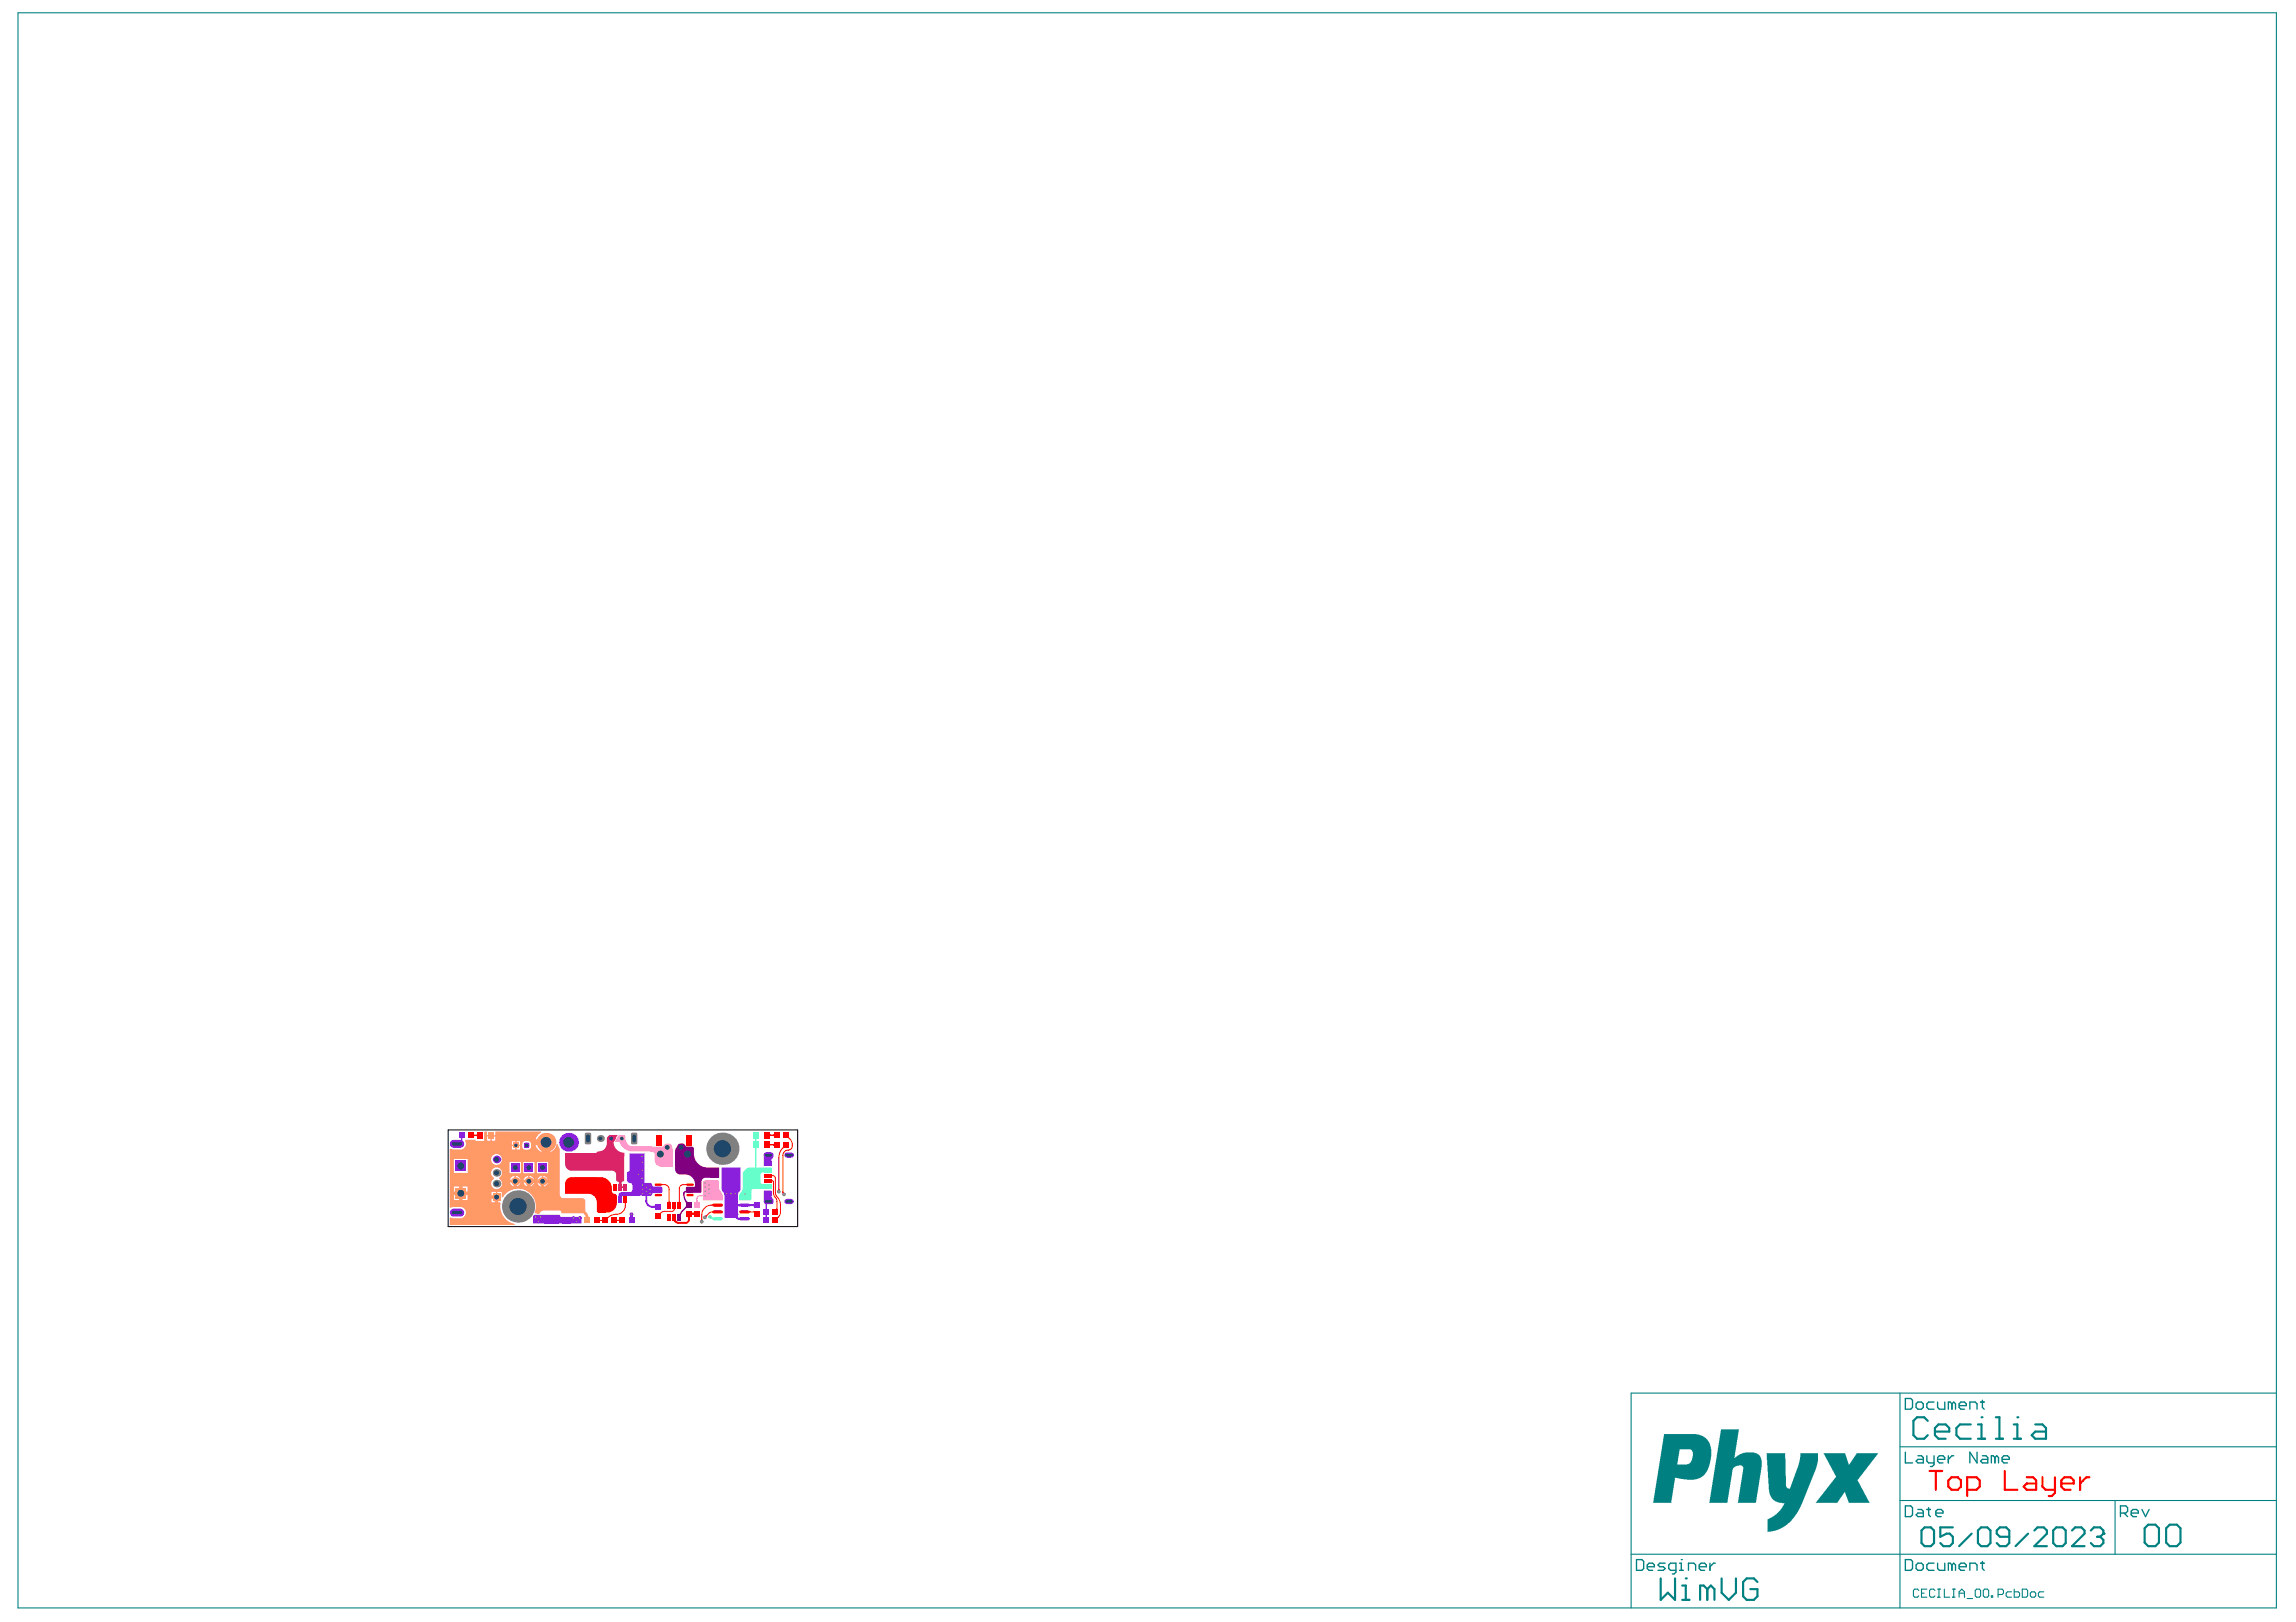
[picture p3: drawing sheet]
<svg xmlns="http://www.w3.org/2000/svg" width="297mm" height="210mm" viewBox="0 0 297 210" stroke-linecap="round" stroke-linejoin="round" font-family="sans-serif">
<g fill="#008080">
<path d="M222.7 185h2.3l-.6 3.7 .7-.5 .7-.2h1.3l.4 .2 .3 .4 .1 .4v.9l-.7 4.6h-2.4l.7-4.2a.58 .58 0 0 0-.1-.6h-.7l-.3 .2a.59 .59 0 0 0-.3 .6l-.6 4h-2.4z"/>
<path d="M228.5 188.1h2.4l.2 4.2v.2l.3 .2 .2-.1 1.1-3.1 .2-.9v-.5h2.3v1l-.4 1.3-1.8 4.6-.8 1.2-1 1.2-1 .5-.8 .3-.7 .1v-1.2a.45 .45 0 0 1 .4-.7l.7-.4 .5-.6 .5-.9h-.6l-.6-.2-.4-.4-.2-.4-.2-.7z"/>
<path d="M235.9 188.1h2.8l.4 1.4 .2-.1 .9-1.3h2.8l-2.6 3.3a.38 .38 0 0 0 .1 .5l1.4 2.6h-2.7l-.5-1.4h-.1l-.9 1.4h-2.8l2.2-2.8 .2-.3a.34 .34 0 0 0 .1-.6z"/>
<path d="M215.3 185.6h4.2l.8 .2 .6 .5 .4 .7 .1 .5-.1 1.4-.2 .8-.3 .7-.2 .4-.6 .4-.8 .3h-.9l-1.6-.3-.5 3.3h-2.3zM217.3 187.6l-.3 1.9h1.3l.3-.1 .3-.5 .1-.7a.57 .57 0 0 0-.3-.6z"/>
</g>
<g fill="none" stroke="#008080" stroke-width=".14">
<path d="M2.3 1.7h292.2v206.4h-292.2zM245.8 187.2h48.7M245.8 194.2h48.7M245.8 180.3v27.8M273.6 194.2v6.9M294.5 180.3h-83.5v27.8M211 201.1h83.5M248.2 205.8l-.1-.1h-.4l-.2 .1v.7l.2 .2h.4l.1-.2M248.6 206.2h.3M249.3 205.7h-.7v1h.7M250.3 205.8l-.1-.1h-.4l-.2 .1v.7l.2 .2h.4l.1-.2M250.7 205.7h.3"/>
<path d="M250.7 206.7h.3M250.8 205.7v1M251.5 205.7v1h.7M252.6 205.7h.3M252.6 206.7h.3M252.8 205.7v1M253.5 206.2h.7M253.5 206.7v-.7l.3-.3 .4 .3v.7M254.5 206.9h.7M255.5 205.8l.2-.1h.4l.1 .1v.7l-.1 .2h-.4l-.2-.2zM256.6 205.8l.2-.1h.3l.2 .1v.7l-.2 .2h-.3l-.2-.2zM257.6 206.5h.2v.2h-.2z"/>
<path d="M258.5 206.3h.5l.2-.1v-.4l-.2-.1h-.5v1M260.2 206h-.5l-.2 .2v.3l.2 .2h.5M260.6 205.7v1h.5l.2-.2v-.3l-.2-.2h-.5M261.6 205.7h.5l.2 .1v.7l-.2 .2h-.5zM262.7 206.2l.1-.2h.4l.2 .2v.3l-.2 .2h-.4l-.1-.2zM264.4 206h-.5l-.2 .2v.3l.2 .2h.5"/>
</g>
<g fill="none" stroke="#008080" stroke-width=".28">
<path d="M248.6 198.1l.4-.4h.8l.4 .4v1.6l-.4 .4h-.8l-.4-.4zM249.4 183.9l-.5-.5h-.9l-.5 .5v1.8l.5 .5h.9l.5-.5M250.3 185.3h1.9v-.5l-.5-.5h-.9l-.5 .5v.9l.5 .5h.9M252.6 197.7h-1.6v1.2l.8-.4h.4l.4 .4v.8l-.4 .4h-.8l-.4-.4M255 184.3h-1.4l-.5 .5v.9l.5 .5h1.4M255.1 198.5l-1.6 1.6M255.9 186.2h.9M255.9 184.3h.5v1.9M255.9 198.1l.4-.4h.8l.4 .4v1.6l-.4 .4h-.8l-.4-.4zM256.4 183.4h.1M258.2 183.4h.5v2.8M258.2 186.2h.9"/>
<path d="M259.9 198.9h-1.2l-.4-.4v-.4l.4-.4h.8l.4 .4v1.6l-.4 .4h-.8l-.4-.4M260.5 186.2h1M260.5 184.3h.5v1.9M261 183.4h.1M262.4 198.5l-1.6 1.6M263.2 198.1l.4-.4h.8l.4 .4v.4l-1.6 1.6h1.6M263.3 184.3h.9l.5 .5v1.4h-1.4l-.5-.5 .5-.4h1.4M265.6 198.1l.4-.4h.8l.4 .4v1.6l-.4 .4h-.8l-.4-.4zM268.1 198.1l.4-.4h.8l.4 .4v.4l-1.6 1.6h1.6M270.5 198.1l.4-.4h.8l.4 .4v.4M271.3 198.9h.4M271.7 198.9l.4 .4v.4l-.4 .4h-.8l-.4-.4"/>
<path d="M272.1 198.5h.1M272.1 198.5l-.4 .4M277.5 197.8l.4-.5h.9l.5 .5v1.8l-.5 .5h-.9l-.4-.5zM280.2 197.8l.5-.5h.9l.5 .5v1.8l-.5 .5h-.9l-.5-.5zM214.8 204.3v2.7l1-.9 .9 .9v-2.7M217.6 207h1M217.6 205.2h.5v1.8M218.1 204.3h.1M220.9 205.7l-.5-.5h-.5v1.8M220.9 205.7v1.3M220.9 205.7l.4-.5 .5 .5v1.3M222.7 204.3v1.8l1 .9 .9-.9v-1.8"/>
<path d="M227.4 204.7l-.5-.4h-.9l-.5 .4v1.9l.5 .4h.9l.5-.4v-.9h-1"/>
</g>
<g fill="none" stroke="#008080" stroke-width=".17">
<path d="M246.5 194.9h.7l.2 .2v.9l-.2 .3h-.7zM246.5 181h.7l.2 .2v.9l-.2 .3h-.7zM246.5 187.9v1.4h.9M247.9 181.7l.2-.3h.5l.2 .3v.4l-.2 .3h-.5l-.2-.3zM248.1 195.3h.5l.2 .3v.7h-.7l-.2-.3 .2-.2h.7M248.1 188.4h.5l.2 .2v.7h-.7l-.2-.2 .2-.2h.7M249.3 195.3h.4M249.3 188.4v.7l.2 .2h.7M249.5 195.1v.9l.2 .3M250.2 181.4h-.7l-.2 .3v.4l.2 .3h.7M250.2 188.4v1.1l-.2 .3h-.3M250.4 195.8h1v-.2l-.3-.3h-.4l-.3 .3v.4l.3 .3h.4"/>
<path d="M250.7 181.4v.7l.2 .3h.7v-1M250.7 188.9h.9v-.3l-.2-.2h-.5l-.2 .2v.5l.2 .2h.5M252.1 188.4v.9M252.5 181.7l-.2-.3h-.2v1M252.5 181.7v.7M252.5 181.7l.3-.3 .2 .3v.7M252.8 188.4h-.3l-.4 .5M253.5 181.9h.9v-.2l-.3-.3h-.4l-.2 .3v.4l.2 .3h.4M254.8 182.4v-1h.7l.3 .3v.7M255.8 187.9v1.4l-1-1.4v1.4M256.2 181.4h.5M256.5 188.4h.4l.3 .2v.7h-.7l-.3-.2 .3-.2h.7"/>
<path d="M256.5 181.2v.9l.2 .3M258.1 188.6l-.2-.2h-.3v.9M258.1 188.6v.7M258.1 188.6l.2-.2 .3 .2v.7M259 188.9h.9v-.3l-.2-.2h-.5l-.2 .2v.5l.2 .2h.5M274.3 195.8h.7l.3-.2v-.5l-.3-.2h-.7v1.4M274.8 195.8l.5 .5M275.7 195.8h.9v-.2l-.2-.3h-.5l-.2 .3v.4l.2 .3h.5M277.1 195.3l.5 1 .4-1M211.7 201.8h.7l.2 .3v.9l-.2 .2h-.7zM213.1 202.8h.9v-.3l-.2-.2h-.5l-.2 .2v.5l.2 .2h.5M215.4 202.3h-.7l-.2 .2 .2 .3h.5l.2 .2-.2 .2h-.7"/>
<path d="M216.8 203.2h-.7l-.2-.2v-.5l.2-.2h.7v1.1l-.2 .3h-.2M217.3 203.2h.4M217.3 202.3h.2v.9M217.5 201.8h.1M218.4 203.2v-.9h.7l.3 .2v.7M219.8 202.8h1v-.3l-.3-.2h-.4l-.3 .2v.5l.3 .2h.4M221.2 202.3v.9M221.9 202.3h-.2l-.5 .5M246.5 201.8h.7l.2 .3v.9l-.2 .2h-.7zM247.9 202.5l.2-.2h.5l.2 .2v.5l-.2 .2h-.5l-.2-.2zM250.2 202.3h-.7l-.2 .2v.5l.2 .2h.7M250.7 202.3v.7l.2 .2h.7v-.9"/>
<path d="M252.5 202.5l-.2-.2h-.2v.9M252.5 202.5v.7M252.5 202.5l.3-.2 .2 .2v.7M253.5 202.8h.9v-.3l-.3-.2h-.4l-.2 .2v.5l.2 .2h.4M254.8 203.2v-.9h.7l.3 .2v.7M256.2 202.3h.5M256.5 202.1v.9l.2 .2"/>
</g>
<path d="M69 157.3l.2-.1h3.1l.3 .3h2.5l.1 .1v.7h-6.2z" fill="#8a20db"/>
<path d="M78.6 147.1l.5-.2 .3 .9a1.39 1.39 0 0 0 1.4 1.4v.5l-.2-.2h-3.5v-.2l.2-.2a1.18 1.18 0 0 0 1.2-1.1v-.6z" fill="#da2467"/>
<path d="M69.8 155.1h5.6l.3 .3v1.3l-.3 .3h-2.7l-.3-.4-2.1 .1-.3 .1h-.4v-1.4z" fill="#f96"/>
<g fill="#8a20db">
<path d="M98.9 149.3l.1-.2h.8a.51 .51 0 0 1 0 .9v.9h-1z"/>
<path d="M98.8 154.1h1v.7l.2 .3a.44 .44 0 0 1-.2 .7h-.8l-.1-.1z"/>
</g>
<path d="M96.5 151.3l.5-.2h2.8v.6h-1.2l-.2 .3v1.1l.3 .1h1.1v.7h-2.4l-.2 .1v1.2l-.1 .1h-1.5v-.6l.4-.6 .1-.3v-2z" fill="#6fc"/>
<path d="M84.7 148.5l.2-.1h1l.1-.2a.77 .77 0 0 1 1.1 .7v2.1h-1.5a.89 .89 0 0 1-.9-.9z" fill="#f9c"/>
<path d="M87.5 148.5a.6 .6 0 0 1 .9-.2l.1 .1h1l.2 .1a2.51 2.51 0 0 0 1 2.4l.7 .2h1.6v1.3h-1.7a.56 .56 0 0 0-.6 .6v1.3l-1.8 .1-.1-.1v-.7h1a1.22 1.22 0 0 0-1.1-1.6h-.7a.69 .69 0 0 1-.7-.7v-2.4z" fill="#800080"/>
<path d="M93.4 151.1h2.4v2.8l-.3 .8v2.8h-1.8v-2.9l-.3-.7z" fill="#8a20db"/>
<path d="M91.1 152.8l1.9-.1 .1 1.3a1.47 1.47 0 0 1 .4 1.4h-2.6v-2.4z" fill="#f9c"/>
<path d="M73.3 152.6l.6-.3h3.8a1.53 1.53 0 0 1 1.5 1.9l.1 .2a.39 .39 0 0 1 .5 .4v.7a1.26 1.26 0 0 1-1.3 1.4h-1.2l-.1-.1v-1.2a1.11 1.11 0 0 0-1.1-1.1h-3v-1.4z" fill="#f00"/>
<path d="M73.1 149.2h7.7v3.6l-.4 .2v1.1h-.3v-1.1l-.4-.2v-.8a.52 .52 0 0 0-.5-.5h-5.2a.86 .86 0 0 1-.9-.9z" fill="#da2467"/>
<g fill="#8a20db">
<path d="M81.5 149.2h1.9v4.7a.82 .82 0 0 1-.9 .9h-1.9l-.1 .1v.8h-.5l.1-1.3 .2-.1 1.4-.1 .1-.2v-.6a.47 .47 0 0 0-.5-.4l-.2-.2v-1.1l.2-.1 .2-.2z"/>
<path d="M82.9 153.2l.2-.1h1l.2 .1a.32 .32 0 0 0 .4 .4h.9l.1 .1v.6l-.2 .1h-1l-.4 .3h-1l-.3-.2z"/>
</g>
<path d="M58.2 148.7h.1a2.48 2.48 0 0 0 1.4 0 .73 .73 0 0 0 .5-1.1l.1-.1h1.2v.1h1.1v-1.2h.4v.5h1.1v-.5h5.9v.2a1.38 1.38 0 0 0-.8 1.1h1.4l.1 .1v1.4a1.38 1.38 0 0 0 1.3-1.1h.2l.2 .6v5.9a.52 .52 0 0 0 .5 .5h2.5l.1 .1-.1 .1h-.4v.9l-.1 .1h-.7v.7h-.2v-.3h-.7l-.1-.1v-.6h-.6l-.1-.1v-.7h-1v.7l-.1 .1h-1.1v.6l-.4 .2a.39 .39 0 0 1-.6 .2h-.1a2.33 2.33 0 0 0-1.2-2.9 2.33 2.33 0 0 0-3 .9l-.1-.1v-.7h-.6v1.4h.3l.2 .1a2.28 2.28 0 0 0 1.8 2.7v.1h-8.4v-.9h.1a2.48 2.48 0 0 0 1.4 0 .74 .74 0 0 0 .6-.8 .74 .74 0 0 0-.8-.6h-.8l-.4 .1-.1-.1zM63.6 147.1v.5h.5v-.5zM63 147.1v.5h.5v-.5zM66.8 147.7v.4h.5v-.4zM66.2 147.7v.4h.5v-.4zM66.8 148.3v.4h.5v-.4zM66.2 148.3v.4h.5v-.4zM67.6 148.2a.61 .61 0 0 0 1.2 0 .61 .61 0 0 0-1.2 0zM69.2 147.9a1.38 1.38 0 0 0 1.4 1.3v-1.3zM63.5 150a.71 .71 0 0 0 1.4 0 .71 .71 0 0 0-1.4 0zM58.7 150v1.8h1.8v-1.8zM67.7 150.4v1.4h1.5v-1.4zM65.9 150.4v1.4h1.5v-1.4zM69.5 150.4v1.4h1.4v-1.4zM68.5 152.2v.6h.6l-.2-.5zM67.9 152.4l-.2 .4h.6v-.6zM66.7 152.2v.6h.7l-.2-.4zM66.1 152.4l-.1 .4h.6v-.6zM70.3 152.2v.6h.6l-.2-.4zM69.6 152.4l-.1 .4h.6v-.6zM68.5 153v.6l.4-.2 .2-.4zM67.7 153l.2 .3 .4 .3v-.6zM66.7 153v.6l.4-.2 .3-.4zM66 153l.1 .3 .5 .3v-.6zM70.3 153v.6l.3-.2 .3-.4zM69.5 153l.1 .3 .5 .3v-.6zM63.7 151.4l-.2 .5 .2 .3 .2 .2v.2a.7 .7 0 0 0-.2 1 .7 .7 0 0 0 1.1 0 .7 .7 0 0 0-.2-1v-.2a.71 .71 0 0 0 .2-1.1 .71 .71 0 0 0-1.1 .1zM59.7 153.5v.8h.8v-.8zM58.7 153.5v.8h.8v-.8zM63.6 154.2v.6h.6v-.6zM59.7 154.5v.8h.8v-.8zM58.7 154.5v.8h.8v-.8zM63.6 155v.6h.6v-.6zM70.3 155.2v.6h1v-.6zM74.2 155.3v.8h.6v-.8zM73.4 156v.5h.6v-.5z" fill="#f96"/>
<g fill="#8a20db">
<path d="M83.4 154.4h.4l-.1 .1h-.2z"/>
<path d="M95.4 157.3l.1 .2h-.3z"/>
<path d="M95.2 156.9l.2 .1v.3z"/>
<path d="M81.5 157.3h.4l-.1 .2h-.2z"/>
</g>
<path d="M90.9 154.7l.2-.1v.3l-.2-.1z" fill="#f9c"/>
<g fill="#f00">
<path d="M100.7 153.8h.1l.1 .2h-.3z"/>
<path d="M101.2 154.2h.1l.2 .1-.3 .2z"/>
<path d="M90.7 157.7h.1l.2 .2h-.4z"/>
<path d="M91.2 157.3l.2-.1 .1 .1-.1 .2z"/>
</g>
<path d="M92.1 157.4l.1 .2-.1 .2-.2-.1z" fill="#6fc"/>
<g fill="#f00">
<path d="M61.6 146.8h.1v.3l-.1-.1z"/>
<path d="M61.3 146.8h.2v.2l-.2 .1z"/>
</g>
<path d="M59.6 147.3h.3l-.1 .1h-.2z" fill="#8a20db"/>
<g fill="#6fc">
<path d="M97.7 147.5h.2v.2h-.3z"/>
<path d="M97.6 148.6h.3v.2h-.2z"/>
</g>
<g fill="#f00">
<path d="M99.6 148h.2v.2l-.2 .1z"/>
<path d="M100.5 156.4l.1 .1h-.2z"/>
</g>
<g fill="#8a20db">
<path d="M99.1 156.3h.1l.1 .2h-.3z"/>
<path d="M99 157.2h.3l-.1 .1h-.1z"/>
</g>
<path d="M100.5 157.5h.3l-.1 .1z" fill="#f00"/>
<path d="M99.1 157.4h.1l.1 .1h-.3z" fill="#8a20db"/>
<g fill="#f00">
<path d="M100 148h.1v.3l-.1-.1z"/>
<path d="M101.3 148.4l.2 .1h-.3z"/>
</g>
<g fill="#800080">
<path d="M88.8 155.4l.2 .1-.2 .3-.1-.3z"/>
<path d="M88.8 156l.2 .3-.3 .1-.1-.2z"/>
</g>
<g fill="#f00">
<path d="M89.5 156.8l.2 .1v.3l-.2 .1z"/>
<path d="M88.9 157.4h.5l-.1 .3h-.3z"/>
<path d="M89.6 156.9l.2-.1v.5l-.2-.1z"/>
</g>
<path d="M90.1 155.3h.1l.1 .2h-.3z" fill="#f9c"/>
<path d="M84.5 156l.3-.1v.5l-.3-.1z" fill="#8a20db"/>
<g fill="#f00">
<path d="M88.7 153.3l.1-.1v.2h-.1z"/>
<path d="M85.6 153.2l.2 .1v.1h-.2z"/>
</g>
<path d="M88 157h.2l-.1 .2h-.3z" fill="#800080"/>
<g fill="#f00">
<path d="M86.5 155.4l.2 .1h-.2z"/>
<path d="M87.1 156.3h.2v.1z"/>
<path d="M87.8 155.4l.2 .1h-.2z"/>
<path d="M87 158l.4-.2 .2 .3-.3 .1z"/>
</g>
<path d="M80.5 153.6l.2-.1v.3l-.2-.1z" fill="#da2467"/>
<path d="M80.8 155.7h.2v.1z" fill="#f00"/>
<path d="M80.4 153.5l.2 .1v.1l-.2 .1z" fill="#da2467"/>
<g fill="#f00">
<path d="M79.8 157.8l.1 .1-.1 .1z"/>
<path d="M78.4 157.6h.3l-.1 .1z"/>
<path d="M77.8 157.9l.1-.1v.2z"/>
</g>
<path d="M81.6 157.3h.2l.1 .3h-.4z" fill="#8a20db"/>
<g fill="#f00">
<path d="M80 157.9l.1-.1v.2z"/>
<path d="M77.6 157.8l.1 .1-.1 .1z"/>
</g>
<path d="M97.3 155.8l.2-.1v.5l-.2-.1z" fill="#8a20db"/>
<path d="M97.4 156.8h.1v.1z" fill="#f00"/>
<g fill="#8a20db">
<path d="M95.4 155.7l.3 .1v.3l-.3 .1z"/>
<path d="M95 157.5l.4-.2 .1 .3-.2 .2z"/>
</g>
<path d="M97 156.7l.1 .1v.1h-.1z" fill="#f00"/>
<g fill="#8a20db">
<path d="M96.9 155.8h.3v.3h-.3z"/>
<path d="M95.4 155.8h.3v.3h-.3z"/>
</g>
<path d="M92 157.5h.3l-.1 .4-.2-.2z" fill="#6fc"/>
<g fill="#f00">
<path d="M92 155.9h.2v.2l-.2-.1z"/>
<path d="M99.6 146.7l.2 .1v.2l-.2 .1z"/>
</g>
<path d="M97.6 147.4h.3v.1h-.2z" fill="#6fc"/>
<g fill="#f00">
<path d="M101.9 147.3l.2-.1 .1 .1z"/>
<path d="M100 146.8l.1-.1v.4l-.1-.1z"/>
</g>
<path d="M98.7 153.4h.1v.3l-.1-.1z" fill="#6fc"/>
<g fill="#f00">
<path d="M99.8 152.7l.1 .1-.1 .1z"/>
<path d="M99.8 152l.1 .1-.1 .1z"/>
</g>
<path d="M98.7 151.3l.1-.1v.4l-.1-.1z" fill="#6fc"/>
<g fill="#f96">
<path d="M59.4 153.4h.4v.2l.2 .1h-.7l.1-.1z"/>
<path d="M60.3 154.1l.1 .1h.3v.4h-.3l-.1 .2z"/>
<path d="M58.6 154.2h.2l.1-.1v.7l-.1-.2h-.2z"/>
<path d="M59.3 155.1h.7l-.2 .1v.3h-.4v-.3z"/>
</g>
<path d="M59.6 147.4h.2v.2l-.2-.1z" fill="#8a20db"/>
<g fill="#f96">
<path d="M63.4 154.7h.3l.1-.1v.7l-.1-.2h-.3z"/>
<path d="M63.9 155.4h.7l-.1 .1-.1 .3h-.3l-.1-.3z"/>
</g>
<g fill="#f9c">
<path d="M80.1 147.8l.8-.7v.4l.4 .7-.8 .2z"/>
<path d="M84.5 148.4l1.6 .3-1.4 .8 .1-.1a.72 .72 0 0 0-.7-.4z"/>
</g>
<path d="M99 155.8h.3l-.1 .2h-.1z" fill="#8a20db"/>
<g fill="#f96">
<path d="M69.8 148.7h1.7l-.4 .5-.1 .5h-.7l-.1-.5z"/>
<path d="M69.1 147.5l.4-.1v.8h-.4z"/>
<path d="M70.6 152.5l.4 .2v.3l-.4 .2z"/>
<path d="M69.4 152.7l.4-.2v.7l-.4-.2z"/>
<path d="M69.8 153.2h.8l-.2 .5h-.4z"/>
<path d="M68.8 152.5l.4 .2v.3l-.4 .2z"/>
<path d="M68.1 153.2h.7l-.2 .5h-.4z"/>
<path d="M66.3 153.3h.7l-.2 .4h-.3z"/>
</g>
<path d="M80 146.9h.4v.9h-.9z" fill="#f9c"/>
<path d="M79.1 146.9h.8l-.5 .9h-.3z" fill="#da2467"/>
<path d="M73.6 153l.7-.7h2.9l.6 .7v1.1h-4.2z" fill="#f00"/>
<path d="M73.6 149.6h4.2v1.1l-.6 .7h-2.9l-.7-.7z" fill="#da2467"/>
<path d="M74.9 156.2l.8 .8" fill="none" stroke="#f96" stroke-width=".35"/>
<circle cx="74.9" cy="156.2" r=".17" fill="#f96"/>
<path d="M66.7 152.9v.8M76 157.7v.2" fill="none" stroke="#f96" stroke-width=".35"/>
<path d="M83.6 154.2v1.2M84.4 156.2h.7M95 156l-.4 .4M95.3 157.1h.1M95.3 157.1v.4M95.5 157.7h.8M96.3 156h1.7" fill="none" stroke="#8a20db" stroke-width=".24"/>
<path d="M59.7 146.9v.5M99.1 155.5v1.3" fill="none" stroke="#8a20db" stroke-width=".14"/>
<circle cx="68.4" cy="152.9" r=".17" fill="#f96"/>
<path d="M65.5 152.9h2.9v.9" fill="none" stroke="#f96" stroke-width=".35"/>
<circle cx="70.2" cy="152.9" r=".17" fill="#f96"/>
<path d="M58.5 154.4h2.6M59.6 153.1v2.7M63 154.9h1.2v1.1M68.4 152.9h2.9M70.2 152.9v.9M74.9 156.2h.1M75.7 157l.3 .7" fill="none" stroke="#f96" stroke-width=".35"/>
<path d="M69.1 147.8h1.5v2.1" fill="none" stroke="#f96" stroke-width=".7"/>
<path d="M80.4 147.3a1.32 1.32 0 0 0 1.4 1.4h2.2a1.84 1.84 0 0 1 1.4 .7" fill="none" stroke="#f9c" stroke-width=".7"/>
<path d="M80.1 150v.3" fill="none" stroke="#da2467" stroke-width=".7"/>
<path d="M91.9 157.5a1.1 1.1 0 0 0 .9 .2M97.8 146.9v6.6h1.5M97.8 151.4h1.5" fill="none" stroke="#6fc" stroke-width=".17"/>
<path d="M79.4 157.9h1.1M80.9 155.3a1.46 1.46 0 0 1-.8 1.8h-.3a1.93 1.93 0 0 0-1.5 .8h-1.1M85.2 153.3h.8a.61 .61 0 0 1 .6 .6v2M87.2 155.9v.6l-.1 .2-1.1 .1a1.06 1.06 0 0 0-.9 .5v.1M89.3 153.3h-.9l-.3 .1-.1 .2-.1 2.3M92.8 156a1.62 1.62 0 0 0-1.9 .8l-.1 1.3M92.8 156.8l-1 .1-.6 .6M96.3 156.8h1.7l.1 .5M99.3 152.1h.7l.3 .2v2.1l.2 .5a2.43 2.43 0 0 1 .4 2.2l-.6 .8M99.3 152.8h.7l.1 .1v1.7l.3 .5 .1 .4v1.1l-.2 .2M101.7 146.9a1.36 1.36 0 0 1 .7 1.7l-.2 .2a.9 .9 0 0 0-.9 .7v4.7l.1 .4M101.7 148.1a2.18 2.18 0 0 0-.9 1.7v4.4" fill="none" stroke="#f00" stroke-width=".13"/>
<path d="M59.7 147.4a.59 .59 0 0 1-.6 .6M99.1 156.8v1.1M99.1 155.5h.3" fill="none" stroke="#8a20db" stroke-width=".14"/>
<path d="M60.9 146.9l1.2 .1M99.2 148.1h1.3M99.2 146.9h1.3" fill="none" stroke="#f00" stroke-width=".17"/>
<path d="M89.3 154.2l-.8 .1a1.52 1.52 0 0 0 .6 1.6 2.14 2.14 0 0 0-1.2 1.7" fill="none" stroke="#800080" stroke-width=".17"/>
<path d="M91.2 154.7h-.6l-.4 .3v.9" fill="none" stroke="#f9c" stroke-width=".17"/>
<path d="M90.2 157.1h-1.1v.7l-.2 .4h-1.1a.56 .56 0 0 1-.6-.6" fill="none" stroke="#f00" stroke-width=".24"/>
<path d="M81.7 157.1h.1M81.7 157.1v.8M83.6 155.4a.76 .76 0 0 0 .8 .8M94.6 156.4a.75 .75 0 0 1 .7 .7M95 156h1.3M95.3 157.5l.2 .2M98 156h.1" fill="none" stroke="#8a20db" stroke-width=".24"/>
<path d="M75.5 150.2h.2M80.2 153.6h.7" fill="none" stroke="#da2467" stroke-width=".17"/>
<path d="M249.6 190.4h1.7M250.4 190.4v2.4M252.1 191.6l.4-.4h.8l.4 .4v.8l-.4 .4h-.8l-.4-.4zM254.5 192.8h1.2l.4-.4v-.8l-.4-.4h-1.2v2.4M259.4 190.4v2.4h1.6M262.2 191.2h.8l.4 .4v1.2h-1.2l-.4-.4 .4-.4h1.2M264.2 191.2v1.2l.4 .4h1.3M265.9 191.2v2l-.4 .4h-.5M266.7 192h1.6v-.4l-.4-.4h-.8l-.4 .4v.8l.4 .4h.8M269.1 191.2v1.6M270.3 191.2h-.4l-.8 .8" fill="none" stroke="#f00" stroke-width=".28"/>
<circle cx="69.3" cy="157.5" r=".24" fill="#8a20db"/>
<circle cx="69.3" cy="157.5" r=".1" fill="#a6968d"/>
<circle cx="69.7" cy="158" r=".24" fill="#8a20db"/>
<circle cx="69.7" cy="158" r=".1" fill="#a6968d"/>
<circle cx="69.9" cy="157.5" r=".24" fill="#8a20db"/>
<circle cx="69.9" cy="157.5" r=".1" fill="#a6968d"/>
<circle cx="74.6" cy="158" r=".24" fill="#8a20db"/>
<circle cx="74.6" cy="158" r=".1" fill="#a6968d"/>
<circle cx="75" cy="157.6" r=".24" fill="#8a20db"/>
<circle cx="75" cy="157.6" r=".1" fill="#a6968d"/>
<circle cx="74.2" cy="157.6" r=".24" fill="#8a20db"/>
<circle cx="74.2" cy="157.6" r=".1" fill="#a6968d"/>
<circle cx="91.9" cy="157.5" r=".24" fill="#6fc"/>
<circle cx="91.9" cy="157.5" r=".1" fill="#a6968d"/>
<circle cx="91.2" cy="157.5" r=".24" fill="#808080"/>
<circle cx="91.2" cy="157.5" r=".1" fill="#a6968d"/>
<circle cx="90.8" cy="158.1" r=".24" fill="#808080"/>
<circle cx="90.8" cy="158.1" r=".1" fill="#a6968d"/>
<circle cx="96.4" cy="154.5" r=".24" fill="#6fc"/>
<circle cx="96.4" cy="154.5" r=".1" fill="#a6968d"/>
<circle cx="101.4" cy="154.6" r=".24" fill="#808080"/>
<circle cx="101.4" cy="154.6" r=".1" fill="#a6968d"/>
<circle cx="100.8" cy="154.2" r=".24" fill="#808080"/>
<circle cx="100.8" cy="154.2" r=".1" fill="#a6968d"/>
<circle cx="91.2" cy="154.7" r=".24" fill="#f9c"/>
<circle cx="91.2" cy="154.7" r=".1" fill="#a6968d"/>
<circle cx="91.7" cy="154.5" r=".24" fill="#f9c"/>
<circle cx="91.7" cy="154.5" r=".1" fill="#a6968d"/>
<circle cx="91.7" cy="153.9" r=".24" fill="#f9c"/>
<circle cx="91.7" cy="153.9" r=".1" fill="#a6968d"/>
<circle cx="91.7" cy="153.3" r=".24" fill="#f9c"/>
<circle cx="91.7" cy="153.3" r=".1" fill="#a6968d"/>
<circle cx="91.2" cy="154.2" r=".24" fill="#f9c"/>
<circle cx="91.2" cy="154.2" r=".1" fill="#a6968d"/>
<circle cx="91.2" cy="153.6" r=".24" fill="#f9c"/>
<circle cx="91.2" cy="153.6" r=".1" fill="#a6968d"/>
<circle cx="91.2" cy="153.1" r=".24" fill="#f9c"/>
<circle cx="91.2" cy="153.1" r=".1" fill="#a6968d"/>
<circle cx="81.7" cy="157.1" r=".24" fill="#8a20db"/>
<circle cx="81.7" cy="157.1" r=".1" fill="#a6968d"/>
<circle cx="95.1" cy="155.5" r=".24" fill="#8a20db"/>
<circle cx="95.1" cy="155.5" r=".1" fill="#a6968d"/>
<circle cx="94" cy="157.3" r=".24" fill="#8a20db"/>
<circle cx="94" cy="157.3" r=".1" fill="#a6968d"/>
<circle cx="95.1" cy="157.3" r=".24" fill="#8a20db"/>
<circle cx="95.1" cy="157.3" r=".1" fill="#a6968d"/>
<circle cx="94.6" cy="155.5" r=".24" fill="#8a20db"/>
<circle cx="94.6" cy="155.5" r=".1" fill="#a6968d"/>
<circle cx="94.6" cy="157.3" r=".24" fill="#8a20db"/>
<circle cx="94.6" cy="157.3" r=".1" fill="#a6968d"/>
<circle cx="94.6" cy="154.5" r=".24" fill="#8a20db"/>
<circle cx="94.6" cy="154.5" r=".1" fill="#a6968d"/>
<circle cx="94" cy="154.5" r=".24" fill="#8a20db"/>
<circle cx="94" cy="154.5" r=".1" fill="#a6968d"/>
<circle cx="95.1" cy="154.5" r=".24" fill="#8a20db"/>
<circle cx="95.1" cy="154.5" r=".1" fill="#a6968d"/>
<circle cx="94" cy="155.5" r=".24" fill="#8a20db"/>
<circle cx="94" cy="155.5" r=".1" fill="#a6968d"/>
<circle cx="82.6" cy="152" r=".24" fill="#8a20db"/>
<circle cx="82.6" cy="152" r=".1" fill="#a6968d"/>
<circle cx="83.1" cy="152.5" r=".24" fill="#8a20db"/>
<circle cx="83.1" cy="152.5" r=".1" fill="#a6968d"/>
<circle cx="83.1" cy="149.6" r=".24" fill="#8a20db"/>
<circle cx="83.1" cy="149.6" r=".1" fill="#a6968d"/>
<circle cx="83.1" cy="151.4" r=".24" fill="#8a20db"/>
<circle cx="83.1" cy="151.4" r=".1" fill="#a6968d"/>
<circle cx="83.1" cy="150.4" r=".24" fill="#8a20db"/>
<circle cx="83.1" cy="150.4" r=".1" fill="#a6968d"/>
<circle cx="83.1" cy="153.4" r=".24" fill="#8a20db"/>
<circle cx="83.1" cy="153.4" r=".1" fill="#a6968d"/>
<circle cx="83.1" cy="153.9" r=".24" fill="#8a20db"/>
<circle cx="83.1" cy="153.9" r=".1" fill="#a6968d"/>
<circle cx="83.1" cy="154.5" r=".24" fill="#8a20db"/>
<circle cx="83.1" cy="154.5" r=".1" fill="#a6968d"/>
<circle cx="83.6" cy="153.6" r=".24" fill="#8a20db"/>
<circle cx="83.6" cy="153.6" r=".1" fill="#a6968d"/>
<circle cx="83.6" cy="154.2" r=".24" fill="#8a20db"/>
<circle cx="83.6" cy="154.2" r=".1" fill="#a6968d"/>
<circle cx="84.1" cy="154.5" r=".24" fill="#8a20db"/>
<circle cx="84.1" cy="154.5" r=".1" fill="#a6968d"/>
<circle cx="84.1" cy="153.9" r=".24" fill="#8a20db"/>
<circle cx="84.1" cy="153.9" r=".1" fill="#a6968d"/>
<circle cx="84.1" cy="153.4" r=".24" fill="#8a20db"/>
<circle cx="84.1" cy="153.4" r=".1" fill="#a6968d"/>
<path d="M58.7 156.9h.8M58.7 148h.8" fill="none" stroke="#8a20db" stroke-width="1"/>
<path d="M58.6 156.9h1M58.6 148h1" fill="none" stroke="#1f4769" stroke-width=".42"/>
<path d="M58.9 150.2h1.4v1.4h-1.4z" fill-rule="evenodd" fill="#8a20db"/>
<circle cx="59.6" cy="150.9" r=".45" fill="#1f4769"/>
<path d="M58.9 153.7h1.4v1.4h-1.4z" fill-rule="evenodd" fill="#f96"/>
<circle cx="59.6" cy="154.4" r=".45" fill="#1f4769"/>
<circle cx="64.2" cy="153.2" r=".49" fill="#808080"/>
<circle cx="64.2" cy="153.2" r=".32" fill="#1f4769"/>
<path d="M63.7 154.4h1v1h-1z" fill-rule="evenodd" fill="#f96"/>
<circle cx="64.2" cy="154.9" r=".32" fill="#1f4769"/>
<circle cx="64.2" cy="151.8" r=".49" fill="#808080"/>
<circle cx="64.2" cy="151.8" r=".32" fill="#1f4769"/>
<circle cx="64.2" cy="150" r=".49" fill="#8a20db"/>
<circle cx="64.2" cy="150" r=".32" fill="#1f4769"/>
<path d="M66.1 150.6h1.1v1h-1.1z" fill-rule="evenodd" fill="#8a20db"/>
<circle cx="66.7" cy="151.1" r=".31" fill="#1f4769"/>
<circle cx="66.7" cy="152.9" r=".52" fill="#f96"/>
<circle cx="66.7" cy="152.9" r=".31" fill="#1f4769"/>
<path d="M66.4 147.9h.7v.7h-.7z" fill-rule="evenodd" fill="#f96"/>
<circle cx="66.7" cy="148.2" r=".23" fill="#1f4769"/>
<circle cx="67" cy="156.1" r="2.09" fill="#808080"/>
<circle cx="67" cy="156.1" r="1.11" fill="#1f4769"/>
<path d="M67.8 148l.2-.1h.3l.2 .1v.4l-.2 .2h-.3l-.2-.2z" fill-rule="evenodd" fill="#8a20db"/>
<g fill="#8a20db">
<path d="M68.3 147.9l.2 .1h-.2z"/>
<path d="M67.8 147.9h.2v.1h-.2z"/>
<path d="M67.8 148.4h.2v.2z"/>
<path d="M68.3 148.4h.2l-.2 .2z"/>
</g>
<circle cx="68.1" cy="148.2" r=".23" fill="#1f4769"/>
<circle cx="68.4" cy="152.9" r=".52" fill="#f96"/>
<circle cx="68.4" cy="152.9" r=".31" fill="#1f4769"/>
<path d="M67.9 150.6h1v1h-1z" fill-rule="evenodd" fill="#8a20db"/>
<circle cx="68.4" cy="151.1" r=".31" fill="#1f4769"/>
<path d="M69.7 150.6h1v1h-1z" fill-rule="evenodd" fill="#8a20db"/>
<circle cx="70.2" cy="151.1" r=".31" fill="#1f4769"/>
<circle cx="70.2" cy="152.9" r=".52" fill="#f96"/>
<circle cx="70.2" cy="152.9" r=".31" fill="#1f4769"/>
<circle cx="70.6" cy="147.8" r="1.22" fill="#f96"/>
<circle cx="70.6" cy="147.8" r=".7" fill="#1f4769"/>
<circle cx="73.6" cy="147.8" r="1.22" fill="#8a20db"/>
<circle cx="73.6" cy="147.8" r=".7" fill="#1f4769"/>
<path d="M75.6 146.8l.3-.2h.4l.2 .2v1.1l-.2 .2h-.4l-.3-.2z" fill-rule="evenodd" fill="#808080"/>
<g fill="#808080">
<path d="M76.3 147.9h.2l-.2 .2z"/>
<path d="M76.3 146.6l.2 .2h-.2z"/>
<path d="M75.7 146.6h.2v.2h-.3z"/>
<path d="M75.6 147.9h.3v.2z"/>
</g>
<path d="M76.1 147.1v.5" fill="none" stroke="#1f4769" stroke-width=".49"/>
<circle cx="77.7" cy="147.3" r=".45" fill="#808080"/>
<circle cx="77.7" cy="147.3" r=".24" fill="#1f4769"/>
<circle cx="79.1" cy="147.3" r=".45" fill="#da2467"/>
<circle cx="79.1" cy="147.3" r=".24" fill="#1f4769"/>
<path d="M80 147.1l.2-.2h.5l.2 .2v.5l-.2 .2h-.5l-.2-.2z" fill-rule="evenodd" fill="#f9c"/>
<g fill="#f9c">
<path d="M80 147.6h.2v.2l-.1-.1z"/>
<path d="M80.7 147.6h.2l-.1 .1-.1 .1z"/>
<path d="M80.7 146.9l.1 .1 .1 .1h-.2z"/>
<path d="M80.1 147l.1-.1v.2h-.2z"/>
</g>
<circle cx="80.4" cy="147.3" r=".24" fill="#1f4769"/>
<path d="M81.6 146.8l.2-.2h.5l.2 .2v1.1l-.2 .2h-.5l-.2-.2z" fill-rule="evenodd" fill="#808080"/>
<g fill="#808080">
<path d="M82.3 147.9h.2l-.2 .2z"/>
<path d="M82.3 146.6l.2 .2h-.2z"/>
<path d="M81.7 146.6h.1v.2h-.2z"/>
<path d="M81.6 147.9h.2v.2z"/>
</g>
<path d="M82 147.1v.5" fill="none" stroke="#1f4769" stroke-width=".49"/>
<path d="M84.7 148.7h1.4v1.3h-1.4z" fill-rule="evenodd" fill="#f9c"/>
<circle cx="85.4" cy="149.4" r=".45" fill="#1f4769"/>
<circle cx="86.3" cy="148.5" r=".52" fill="#f9c"/>
<circle cx="86.3" cy="148.5" r=".31" fill="#1f4769"/>
<circle cx="88.1" cy="148.5" r=".52" fill="#800080"/>
<circle cx="88.1" cy="148.5" r=".31" fill="#1f4769"/>
<path d="M88.3 148.7h1.4v1.3h-1.4z" fill-rule="evenodd" fill="#800080"/>
<circle cx="89" cy="149.4" r=".45" fill="#1f4769"/>
<circle cx="93.5" cy="148.7" r="2.09" fill="#808080"/>
<circle cx="93.5" cy="148.7" r="1.11" fill="#1f4769"/>
<path d="M99.2 149.5h.5M99.2 155.5h.5M101.8 149.5h.6M101.8 155.5h.6" fill="none" stroke="#8a20db" stroke-width=".7"/>
<path d="M99.1 149.5h.7M99.1 155.5h.7M101.8 149.5h.6M101.8 155.5h.6" fill="none" stroke="#1f4769" stroke-width=".35"/>
<g fill="#8a20db">
<path d="M98.8 154.1h1v.6h-1z" fill-rule="evenodd"/>
<path d="M98.8 150.3h1v.6h-1z" fill-rule="evenodd"/>
</g>
<path d="M98.8 151.1h1v.6h-1z" fill-rule="evenodd" fill="#6fc"/>
<g fill="#f00">
<path d="M98.8 151.9h1v.5h-1z" fill-rule="evenodd"/>
<path d="M98.8 152.6h1v.5h-1z" fill-rule="evenodd"/>
</g>
<path d="M98.8 153.3h1v.5h-1z" fill-rule="evenodd" fill="#6fc"/>
<g fill="#f00">
<path d="M100.1 146.6h.8v.7h-.8z" fill-rule="evenodd"/>
<path d="M101.3 146.6h.8v.7h-.8z" fill-rule="evenodd"/>
</g>
<path d="M97.4 146.5h.7v.9h-.7z" fill-rule="evenodd" fill="#6fc"/>
<g fill="#f00">
<path d="M98.9 146.5h.7v.9h-.7z" fill-rule="evenodd"/>
<path d="M73.1 153.2h5.2v1.2h-5.2z" fill-rule="evenodd"/>
</g>
<path d="M73.1 149.3h5.2v1.2h-5.2z" fill-rule="evenodd" fill="#da2467"/>
<path d="M86.3 149.2h.7v1.7h-.7z" fill-rule="evenodd" fill="#f9c"/>
<path d="M87.4 149.2h.7v1.7h-.7z" fill-rule="evenodd" fill="#800080"/>
<g fill="#f00">
<path d="M84.9 146.9h.8v1.3h-.8z" fill-rule="evenodd"/>
<path d="M88.7 146.9h.8v1.3h-.8z" fill-rule="evenodd"/>
</g>
<path d="M94.9 152.9h.9v1.1h-.9z" fill-rule="evenodd" fill="#8a20db"/>
<path d="M96.2 152.9h.9v1.1h-.9z" fill-rule="evenodd" fill="#6fc"/>
<path d="M92.4 155.1h.9" fill="none" stroke="#f9c" stroke-width=".42"/>
<path d="M92.4 156h.9M92.4 156.8h.9M95.8 156.8h1" fill="none" stroke="#f00" stroke-width=".42"/>
<path d="M92.4 157.7h.9M95.8 155.1h1" fill="none" stroke="#6fc" stroke-width=".42"/>
<path d="M95.8 156h1M95.8 157.7h1" fill="none" stroke="#8a20db" stroke-width=".42"/>
<g fill="#8a20db">
<path d="M93.7 155.2h1.7v2.3h-1.7z" fill-rule="evenodd"/>
<path d="M93.4 152.9h.9v1.1h-.9z" fill-rule="evenodd"/>
</g>
<path d="M92.1 152.9h.9v1.1h-.9z" fill-rule="evenodd" fill="#f9c"/>
<path d="M97.5 156.8h.7v.7h-.7z" fill-rule="evenodd" fill="#f00"/>
<g fill="#8a20db">
<path d="M97.5 155.6h.7v.8h-.7z" fill-rule="evenodd"/>
<path d="M72.8 157.4h1v1h-1z" fill-rule="evenodd"/>
</g>
<path d="M72.8 156.1h1v.9h-1z" fill-rule="evenodd" fill="#f96"/>
<path d="M74.4 152.5h2.6v.8h-2.6z" fill-rule="evenodd" fill="#f00"/>
<g fill="#da2467">
<path d="M74.4 150.4h2.6v.8h-2.6z" fill-rule="evenodd"/>
<path d="M73.6 149.8h4.2v.8h-4.2z" fill-rule="evenodd"/>
</g>
<g fill="#f00">
<path d="M73.6 153.1h4.2v.8h-4.2z" fill-rule="evenodd"/>
<path d="M76.8 157.6h.8v.7h-.8z" fill-rule="evenodd"/>
</g>
<path d="M75.6 157.6h.8v.7h-.8z" fill-rule="evenodd" fill="#f96"/>
<path d="M77.5 155.5h.9v1.4h-.9z" fill-rule="evenodd" fill="#f00"/>
<path d="M74.4 155.5h1v1.4h-1z" fill-rule="evenodd" fill="#f96"/>
<path d="M80.1 157.6h.8v.7h-.8z" fill-rule="evenodd" fill="#f00"/>
<path d="M81.3 157.6h.8v.7h-.8z" fill-rule="evenodd" fill="#8a20db"/>
<path d="M70.4 155.3h1.9v1.1h-1.9z" fill-rule="evenodd" fill="#f96"/>
<path d="M70.4 157.3h1.9v1.1h-1.9z" fill-rule="evenodd" fill="#8a20db"/>
<g fill="#f00">
<path d="M77.9 157.6h.7v.7h-.7z" fill-rule="evenodd"/>
<path d="M79.1 157.6h.7v.7h-.7z" fill-rule="evenodd"/>
</g>
<path d="M79.6 149.4h1.1v1.8h-1.1z" fill-rule="evenodd" fill="#da2467"/>
<g fill="#8a20db">
<path d="M81.5 149.4h1.1v1.8h-1.1z" fill-rule="evenodd"/>
<path d="M81.1 151.7h.9v1h-.9z" fill-rule="evenodd"/>
</g>
<g fill="#da2467">
<path d="M79.8 151.7h.9v1h-.9z" fill-rule="evenodd"/>
<path d="M80 153.2h.4v.8h-.4z" fill-rule="evenodd"/>
</g>
<path d="M79.4 154.9h.4v.8h-.4z" fill-rule="evenodd" fill="#f00"/>
<path d="M80 154.9h.4v.8h-.4z" fill-rule="evenodd" fill="#8a20db"/>
<path d="M80.7 154.9h.4v.8h-.4z" fill-rule="evenodd" fill="#f00"/>
<path d="M80.7 153.2h.4v.8h-.4z" fill-rule="evenodd" fill="#da2467"/>
<g fill="#f00">
<path d="M79.4 153.2h.4v.8h-.4z" fill-rule="evenodd"/>
<path d="M87 157.2h.4v.8h-.4z" fill-rule="evenodd"/>
<path d="M87.7 155.5h.4v.8h-.4z" fill-rule="evenodd"/>
<path d="M87 155.5h.4v.8h-.4z" fill-rule="evenodd"/>
<path d="M86.4 155.5h.4v.8h-.4z" fill-rule="evenodd"/>
<path d="M86.4 157.2h.4v.8h-.4z" fill-rule="evenodd"/>
</g>
<path d="M87.7 157.2h.4v.8h-.4z" fill-rule="evenodd" fill="#800080"/>
<path d="M84.8 153.3h.7M84.8 154.7h.7M88.9 153.3h.7M88.9 154.7h.7" fill="none" stroke="#f00" stroke-width=".31"/>
<path d="M84.8 153.8h.7M84.8 154.2h.7" fill="none" stroke="#8a20db" stroke-width=".31"/>
<path d="M88.9 153.8h.7M88.9 154.2h.7" fill="none" stroke="#800080" stroke-width=".31"/>
<path d="M84.8 157h.7v.7h-.7z" fill-rule="evenodd" fill="#f00"/>
<path d="M84.8 155.8h.7v.8h-.7z" fill-rule="evenodd" fill="#8a20db"/>
<path d="M89.8 155.5h.7v.8h-.7z" fill-rule="evenodd" fill="#f9c"/>
<g fill="#f00">
<path d="M89.8 156.7h.7v.7h-.7z" fill-rule="evenodd"/>
<path d="M88.8 156.7h.7v.7h-.7z" fill-rule="evenodd"/>
</g>
<path d="M88.8 155.5h.7v.8h-.7z" fill-rule="evenodd" fill="#800080"/>
<g fill="#f00">
<path d="M101.3 147.8h.8v.7h-.8z" fill-rule="evenodd"/>
<path d="M100.1 147.8h.8v.7h-.8z" fill-rule="evenodd"/>
</g>
<path d="M98.7 157.5h.8v.7h-.8z" fill-rule="evenodd" fill="#8a20db"/>
<path d="M99.9 157.5h.8v.7h-.8z" fill-rule="evenodd" fill="#f00"/>
<path d="M98.7 156.5h.8v.7h-.8z" fill-rule="evenodd" fill="#8a20db"/>
<g fill="#f00">
<path d="M99.9 156.5h.8v.7h-.8z" fill-rule="evenodd"/>
<path d="M98.9 147.7h.7v.9h-.7z" fill-rule="evenodd"/>
</g>
<path d="M97.4 147.7h.7v.9h-.7z" fill-rule="evenodd" fill="#6fc"/>
<path d="M93.8 151.1h1.1v1.3h-1.1z" fill-rule="evenodd" fill="#8a20db"/>
<path d="M91.9 151.1h1.1v1.3h-1.1z" fill-rule="evenodd" fill="#800080"/>
<path d="M59.4 146.6h.7v.7h-.7z" fill-rule="evenodd" fill="#8a20db"/>
<g fill="#f00">
<path d="M60.5 146.6h.8v.7h-.8z" fill-rule="evenodd"/>
<path d="M61.7 146.5h.7v.9h-.7z" fill-rule="evenodd"/>
</g>
<path d="M63.2 146.5h.7v.9h-.7z" fill-rule="evenodd" fill="#f96"/>
<path d="M58 146.2h45.2v12.5h-45.2z" fill="none" stroke="#000" stroke-width=".13"/>
</svg>
